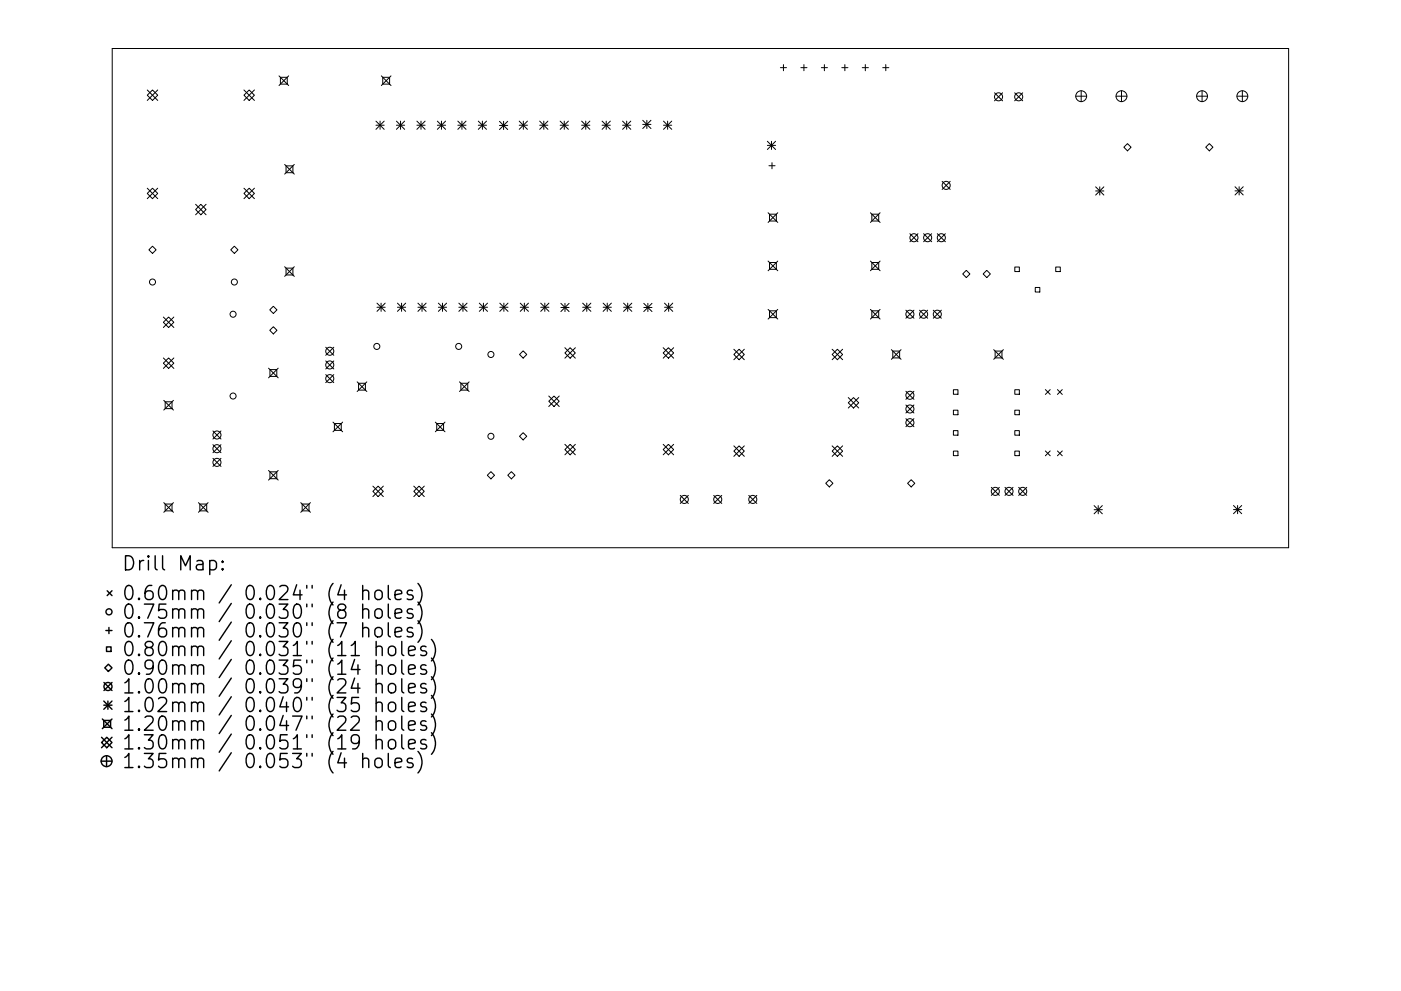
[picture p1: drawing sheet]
<svg xmlns="http://www.w3.org/2000/svg" width="297mm" height="210mm" viewBox="0 0 297 210" stroke-linecap="round" stroke-linejoin="round" font-family="sans-serif">
<defs><g id="words">
<g font-size="4.2">
<text x="25.7" y="121.1">Drill Map:</text>
<text x="25.7" y="127.4">0.60mm / 0.024&quot; (4 holes)</text>
<text x="25.7" y="131.3">0.75mm / 0.030&quot; (8 holes)</text>
<text x="25.7" y="135.3">0.76mm / 0.030&quot; (7 holes)</text>
<text x="25.7" y="139.2">0.80mm / 0.031&quot; (11 holes)</text>
<text x="25.7" y="143.2">0.90mm / 0.035&quot; (14 holes)</text>
<text x="25.7" y="147.2">1.00mm / 0.039&quot; (24 holes)</text>
<text x="25.7" y="151.1">1.02mm / 0.040&quot; (35 holes)</text>
<text x="25.7" y="155.1">1.20mm / 0.047&quot; (22 holes)</text>
<text x="25.7" y="159">1.30mm / 0.051&quot; (19 holes)</text>
<text x="25.7" y="163">1.35mm / 0.053&quot; (4 holes)</text>
</g>
</g></defs>
<g fill="none" stroke="#000" stroke-width=".21">
<path d="M23.8 10.3h249.4v105.9h-249.4zM31.2 19.1l2.2 2.2M33.4 19.1l-2.2 2.2M51.7 19.1l2.2 2.2M53.9 19.1l-2.2 2.2M59.2 16.1l2 2M59.5 16.4h1.4v1.4h-1.4zM61.2 16.1l-2 2M80.8 16.1l2.1 2M81.1 16.4h1.5v1.4h-1.5zM82.9 16.1l-2.1 2M165.5 14.4h1.3"/>
<path d="M166.1 13.7v1.3M169.8 14.4h1.3M170.4 13.7v1.3M174.1 14.4h1.3M174.8 13.7v1.3M178.5 14.4h1.3M179.1 13.7v1.3M182.8 14.4h1.3M183.5 13.7v1.3M187.2 14.4h1.3M187.8 13.7v1.3M210.9 19.7l1.7 1.7"/>
<path d="M212.6 19.7l-1.7 1.7M215.1 19.7l1.7 1.7M216.8 19.7l-1.7 1.7M229.2 19.3v2.3M237.8 19.3v2.3M254.9 19.3v2.3M263.4 19.3v2.3M31.2 20.2l1.1-1.1 1.1 1.1-1.1 1.1zM31.2 39.9l2.2 2.3M33.4 39.9l-2.2 2.3M51.7 20.2l1.1-1.1 1.1 1.1-1.1 1.1zM51.7 39.9l2.2 2.3"/>
<path d="M53.9 39.9l-2.2 2.3M60.3 34.9l2.1 2M60.6 35.2h1.5v1.4h-1.5zM62.4 34.9l-2.1 2M79.7 25.7l1.8 1.7M79.7 26.6h1.8M80.6 25.7v1.7M81.5 25.7l-1.8 1.7M84 26.6h1.8M84 25.7l1.8 1.7M84.9 25.7v1.7M85.8 25.7l-1.8 1.7"/>
<path d="M88.4 26.6h1.7M88.4 25.7l1.7 1.7M89.3 25.7v1.7M90.1 25.7l-1.7 1.7M92.7 26.6h1.8M92.7 25.7l1.8 1.7M93.6 25.7v1.7M94.5 25.7l-1.8 1.7M97.1 26.6h1.7M97.1 25.7l1.7 1.7M97.9 25.7v1.7M98.8 25.7l-1.7 1.7"/>
<path d="M101.4 26.6h1.7M101.4 25.7l1.7 1.7M102.3 25.7v1.7M103.1 25.7l-1.7 1.7M105.9 25.7l1.7 1.8M105.9 26.6h1.7M106.8 25.7v1.8M107.6 25.7l-1.7 1.8M110.1 26.6h1.7M110.1 25.7l1.7 1.7M111 25.7v1.7M111.8 25.7l-1.7 1.7"/>
<path d="M114.4 26.6h1.8M114.4 25.7l1.8 1.7M115.3 25.7v1.7M116.2 25.7l-1.8 1.7M118.8 26.6h1.7M118.8 25.7l1.7 1.7M119.6 25.7v1.7M120.5 25.7l-1.7 1.7M123.3 26.6h1.8M123.3 25.7l1.8 1.7M124.2 25.7v1.7M125.1 25.7l-1.8 1.7"/>
<path d="M127.7 26.6h1.7M127.7 25.7l1.7 1.7M128.5 25.7v1.7M129.4 25.7l-1.7 1.7M132 26.6h1.7M132 25.7l1.7 1.7M132.9 25.7v1.7M133.7 25.7l-1.7 1.7M136.3 25.5l1.7 1.8M136.3 26.4h1.7M137.1 25.5v1.8M138 25.5l-1.7 1.8"/>
<path d="M140.7 26.6h1.7M140.7 25.7l1.7 1.7M141.5 25.7v1.7M142.4 25.7l-1.7 1.7M162.7 30l1.7 1.7M162.7 30.8h1.7M163 35.2h1.3M163.6 30v1.7M163.7 34.5v1.3M164.4 30l-1.7 1.7M199.8 38.5l1.7 1.7M201.5 38.5l-1.7 1.7"/>
<path d="M228.1 20.4h2.3M232.3 39.6l1.7 1.8M233.2 39.6v1.8M234 39.6l-1.7 1.8M236.6 20.4h2.3M238.3 31.2l.7-.7 .8 .7-.8 .8zM253.7 20.4h2.3M255.6 31.2l.8-.7 .8 .7-.8 .8zM261.8 39.6l1.8 1.8M262.2 20.4h2.4M262.7 39.6v1.8M263.6 39.6l-1.8 1.8"/>
<path d="M31.2 41l1.1-1.1 1.1 1.1-1.1 1.2zM32.3 52.2l.8 .8-.8 .8-.7-.8zM41.5 43.3l2.2 2.3M42.6 43.3l1.1 1.2-1.1 1.1-1.1-1.1zM43.7 43.3l-2.2 2.3M48.9 53l.8-.8 .8 .8-.8 .8zM51.7 41l1.1-1.1 1.1 1.1-1.1 1.2zM60.3 56.6l2.1 2M60.6 56.9h1.5v1.4h-1.5zM62.4 56.6l-2.1 2M162.9 55.4l2 2M162.9 45.1l2 2.1"/>
<path d="M163.2 55.7h1.4v1.4h-1.4zM163.2 45.4h1.4v1.5h-1.4zM164.9 55.4l-2 2M164.9 45.1l-2 2.1M184.5 55.4l2.1 2M184.5 45.1l2.1 2.1M184.8 55.7h1.5v1.4h-1.5zM184.8 45.4h1.5v1.5h-1.5zM186.6 55.4l-2.1 2M186.6 45.1l-2.1 2.1M192.9 49.6l1.7 1.7M194.6 49.6l-1.7 1.7"/>
<path d="M195.8 49.6l1.7 1.7M197.5 49.6l-1.7 1.7M198.7 49.6l1.7 1.7M200.4 49.6l-1.7 1.7M204.9 57.4l.7 .7-.7 .8-.8-.8zM208.4 58.1l.8-.7 .8 .7-.8 .8zM215.2 56.7h.9v.9h-.9zM223.8 56.7h1v.9h-1zM232.3 40.5h1.7M261.8 40.5h1.8M34.6 68.4l1.1-1.1 1.2 1.1-1.2 1.1zM34.6 77.1l1.1-1.2 1.2 1.2-1.2 1.1z"/>
<path d="M34.6 67.3l2.3 2.2M34.6 75.9l2.3 2.3M36.9 67.3l-2.3 2.2M36.9 75.9l-2.3 2.3M56.9 78.1l2.1 2.1M57.2 78.4h1.5v1.5h-1.5zM58 65l.7 .7-.7 .8-.8-.8zM58 69.3l.7 .8-.7 .8-.8-.8zM59 78.1l-2.1 2.1M69.1 73.7l1.7 1.7M69.1 76.6l1.7 1.7M69.1 79.5l1.7 1.7"/>
<path d="M70.8 73.7l-1.7 1.7M70.8 76.6l-1.7 1.7M70.8 79.5l-1.7 1.7M79.9 64.3l1.8 1.8M79.9 65.2h1.8M80.8 64.3v1.8M81.7 64.3l-1.8 1.8M84.3 65.2h1.7M84.3 64.3l1.7 1.8M85.1 64.3v1.8M86 64.3l-1.7 1.8M88.6 65.2h1.7"/>
<path d="M88.6 64.3l1.7 1.8M89.5 64.3v1.8M90.3 64.3l-1.7 1.8M92.9 65.2h1.8M92.9 64.3l1.8 1.8M93.8 64.3v1.8M94.7 64.3l-1.8 1.8M97.3 65.2h1.7M97.3 64.3l1.7 1.8M98.2 64.3v1.8M99 64.3l-1.7 1.8M101.6 65.2h1.8"/>
<path d="M101.6 64.3l1.8 1.8M102.5 64.3v1.8M103.4 64.3l-1.8 1.8M106 65.2h1.7M106 64.3l1.7 1.8M106.8 64.3v1.8M107.7 64.3l-1.7 1.8M110.3 65.2h1.7M110.3 64.3l1.7 1.8M110.9 74.4l.8 .8-.8 .8-.8-.8zM111.2 64.3v1.8M112 64.3l-1.7 1.8"/>
<path d="M114.6 65.2h1.8M114.6 64.3l1.8 1.8M115.5 64.3v1.8M116.4 64.3l-1.8 1.8M118.9 64.4l1.8 1.7M118.9 65.2h1.8M119.8 74.9l1.1-1.1 1.1 1.1-1.1 1.1zM119.8 73.8l2.2 2.2M119.8 64.4v1.7M120.7 64.4l-1.8 1.7M122 73.8l-2.2 2.2M123.5 65.2h1.8"/>
<path d="M123.5 64.3l1.8 1.8M124.4 64.3v1.8M125.3 64.3l-1.8 1.8M127.9 65.2h1.7M127.9 64.3l1.7 1.8M128.7 64.3v1.8M129.6 64.3l-1.7 1.8M132.2 65.2h1.8M132.2 64.3l1.8 1.8M133.1 64.3v1.8M134 64.3l-1.8 1.8M136.5 65.2h1.7"/>
<path d="M136.5 64.4l1.7 1.7M137.4 64.4v1.7M138.2 64.4l-1.7 1.7M140.6 73.8l2.2 2.2M140.9 65.2h1.7M140.9 64.3l1.7 1.8M141.7 73.8l1.1 1.1-1.1 1.1-1.1-1.1zM141.8 64.3v1.8M142.6 64.3l-1.7 1.8M142.8 73.8l-2.2 2.2M155.6 74.1l2.2 2.2M156.7 74.1l1.1 1.1-1.1 1.1-1.1-1.1z"/>
<path d="M157.8 74.1l-2.2 2.2M162.9 65.6l2 2.1M163.2 65.9h1.4v1.5h-1.4zM164.9 65.6l-2 2.1M176.4 74.1l2.3 2.2M177.5 74.1l1.2 1.1-1.2 1.1-1.1-1.1zM178.7 74.1l-2.3 2.2M184.5 65.6l2.1 2.1M184.8 65.9h1.5v1.5h-1.5zM186.6 65.6l-2.1 2.1M189 74.2l2 2M189.3 74.5h1.4v1.4h-1.4z"/>
<path d="M191 74.2l-2 2M192.1 65.8l1.7 1.7M193.8 65.8l-1.7 1.7M195 65.8l1.7 1.7M196.7 65.8l-1.7 1.7M197.9 65.8l1.7 1.7M199.6 65.8l-1.7 1.7M210.7 74.2l2 2M211 74.5h1.4v1.4h-1.4zM212.7 74.2l-2 2M219.5 61h1v1h-1zM34.7 84.9l2.1 2.1"/>
<path d="M35 85.2h1.5v1.5h-1.5zM36.8 84.9l-2.1 2.1M45.1 91.4l1.8 1.7M45.1 94.3l1.8 1.8M45.1 97.2l1.8 1.8M46.9 91.4l-1.8 1.7M46.9 94.3l-1.8 1.8M46.9 97.2l-1.8 1.8M56.9 99.8l2.1 2.1M59 99.8l-2.1 2.1M70.6 89.6l2 2M70.9 89.9h1.4v1.4h-1.4z"/>
<path d="M72.6 89.6l-2 2M75.7 81l2.1 2.1M76 81.3h1.5v1.5h-1.5zM77.8 81l-2.1 2.1M92.3 89.6l2 2M92.6 89.9h1.4v1.4h-1.4zM94.3 89.6l-2 2M97.4 81l2.1 2.1M97.7 81.3h1.5v1.5h-1.5zM99.5 81l-2.1 2.1M110.1 92.6l.8-.8 .8 .8-.8 .7zM116.3 85.1l1.2-1.1 1.1 1.1-1.1 1.1z"/>
<path d="M116.3 84l2.3 2.2M118.6 84l-2.3 2.2M119.8 95.4l1.1-1.1 1.1 1.1-1.1 1.1zM119.8 94.3l2.2 2.2M122 94.3l-2.2 2.2M140.6 95.4l1.1-1.1 1.1 1.1-1.1 1.1zM140.6 94.3l2.2 2.2M142.8 94.3l-2.2 2.2M155.6 95.7l1.1-1.1 1.1 1.1-1.1 1.1zM155.6 94.6l2.2 2.2M157.8 94.6l-2.2 2.2M176.4 95.7l1.1-1.1 1.2 1.1-1.2 1.1z"/>
<path d="M176.4 94.6l2.3 2.2M178.7 94.6l-2.3 2.2M179.8 84.3l2.3 2.3M181 84.3l1.1 1.2-1.1 1.1-1.2-1.1zM182.1 84.3l-2.3 2.3M192.1 83l1.7 1.7M192.1 85.9l1.7 1.7M192.1 88.8l1.7 1.7M193.8 83l-1.7 1.7M193.8 85.9l-1.7 1.7M193.8 88.8l-1.7 1.7M202.1 82.7h1v1h-1z"/>
<path d="M202.1 87h1v1h-1zM202.1 91.4h1v.9h-1zM202.1 95.7h1v1h-1zM215.2 82.7h.9v1h-.9zM215.2 87h.9v1h-.9zM215.2 91.4h.9v.9h-.9zM215.2 95.7h.9v1h-.9zM221.6 82.7l1.1 1M221.6 95.7l1.1 1M222.7 82.7l-1.1 1M222.7 95.7l-1.1 1M224.2 82.7l1 1"/>
<path d="M224.2 95.7l1 1M225.2 82.7l-1 1M225.2 95.7l-1 1M34.7 106.6l2.1 2.1M35 106.9h1.5v1.5h-1.5zM36.8 106.6l-2.1 2.1M42.1 106.6l2 2.1M42.4 106.9h1.4v1.5h-1.4zM44.1 106.6l-2 2.1M57.2 100.1h1.5v1.5h-1.5zM63.8 106.6l2 2.1M64.1 106.9h1.4v1.5h-1.4z"/>
<path d="M65.8 106.6l-2 2.1M79.1 103.1l2.2 2.3M80.2 103.1l1.1 1.2-1.1 1.1-1.1-1.1zM81.3 103.1l-2.2 2.3M87.7 103.1l2.3 2.3M88.8 103.1l1.2 1.2-1.2 1.1-1.1-1.1zM90 103.1l-2.3 2.3M104.1 100.1l.8 .7-.8 .8-.8-.8zM108.4 100.1l.8 .7-.8 .8-.7-.8zM144.2 105.1l1.7 1.7M145.9 105.1l-1.7 1.7M151.3 105.1l1.7 1.7"/>
<path d="M153 105.1l-1.7 1.7M158.8 105.1l1.7 1.7M160.5 105.1l-1.7 1.7M175.8 101.8l.8 .7-.8 .8-.7-.8zM193.2 101.8l.8 .7-.8 .8-.8-.8zM210.2 103.4l1.7 1.7M211.9 103.4l-1.7 1.7M213.1 103.4l1.7 1.7M214.8 103.4l-1.7 1.7M216 103.4l1.7 1.7M217.7 103.4l-1.7 1.7M232 107.3l1.7 1.7"/>
<path d="M232 108.1h1.7M232.8 107.3v1.7M233.7 107.3l-1.7 1.7M261.5 108.1h1.8M261.5 107.2l1.8 1.8M262.4 107.2v1.8M263.3 107.2l-1.8 1.8"/>
<circle cx="200.6" cy="39.3" r=".85"/>
<circle cx="211.7" cy="20.5" r=".85"/>
<circle cx="216" cy="20.5" r=".85"/>
<circle cx="229.2" cy="20.4" r="1.15"/>
<circle cx="237.8" cy="20.4" r="1.15"/>
<circle cx="254.9" cy="20.4" r="1.15"/>
<circle cx="263.4" cy="20.4" r="1.15"/>
<circle cx="32.3" cy="59.8" r=".64"/>
<circle cx="49.7" cy="59.8" r=".64"/>
<circle cx="193.8" cy="50.4" r=".85"/>
<circle cx="196.7" cy="50.4" r=".85"/>
<circle cx="199.6" cy="50.4" r=".85"/>
<circle cx="49.4" cy="66.7" r=".64"/>
<circle cx="69.9" cy="74.5" r=".85"/>
<circle cx="69.9" cy="77.4" r=".85"/>
<circle cx="79.9" cy="73.5" r=".64"/>
<circle cx="97.2" cy="73.5" r=".64"/>
<circle cx="104.1" cy="75.2" r=".64"/>
<circle cx="192.9" cy="66.7" r=".85"/>
<circle cx="195.8" cy="66.7" r=".85"/>
<circle cx="198.7" cy="66.7" r=".85"/>
<circle cx="46" cy="95.2" r=".85"/>
<circle cx="46" cy="92.3" r=".85"/>
<circle cx="46" cy="98.1" r=".85"/>
<circle cx="49.4" cy="84" r=".64"/>
<circle cx="69.9" cy="80.3" r=".85"/>
<circle cx="104.1" cy="92.6" r=".64"/>
<circle cx="192.9" cy="83.9" r=".85"/>
<circle cx="192.9" cy="86.8" r=".85"/>
<circle cx="192.9" cy="89.7" r=".85"/>
<circle cx="145.1" cy="106" r=".85"/>
<circle cx="152.2" cy="106" r=".85"/>
<circle cx="159.6" cy="106" r=".85"/>
<circle cx="211" cy="104.3" r=".85"/>
<circle cx="213.9" cy="104.3" r=".85"/>
<circle cx="216.8" cy="104.3" r=".85"/>
</g>
<g fill="none" stroke="#000" stroke-width=".3">
<path d="M44.5 119.1l.8-.2 .6 .6v.8l-.3 .5-.3 .1-.8-.1M47.2 119.1l.1 .1-.1 .1-.2-.1 .2-.1v.2M22.4 133.8h1.3M22.6 137.2h.9v1h-.9zM22.7 125.3l1 1.1M23.1 133.1v1.3M23.7 125.3l-1 1.1M47.2 120.6l.1 .2-.1 .1-.2-.1 .2-.2v.3M76.9 125.5a.74 .74 0 0 1 1.3 .1v1.6M76.9 129.5a.74 .74 0 0 1 1.3 .1v1.6M76.9 133.4a.74 .74 0 0 1 1.3 .2v1.5M76.9 124.2v3"/>
<path d="M76.9 128.2v3M76.9 132.1v3M79.6 125.5a.81 .81 0 0 1 .8-.3 .81 .81 0 0 1 .6 .6v.8a.81 .81 0 0 1-.7 .6 .81 .81 0 0 1-.8-.6v-.8zM79.6 133.4a.81 .81 0 0 1 .8-.3 .81 .81 0 0 1 .6 .6v.9a.81 .81 0 0 1-.7 .6 .81 .81 0 0 1-.8-.6v-.9zM79.8 129.3a.81 .81 0 0 1 1.2 .4v.9a.81 .81 0 0 1-.7 .6 .81 .81 0 0 1-.8-.6v-.9zM79.8 137.4a.75 .75 0 0 1 1.2 .1v1.6M79.8 136.1v3M82.3 124.2v2.6l.5 .4M82.3 128.2v2.5l.5 .5M82.3 132.1v2.6l.5 .4M82.6 137.2a.81 .81 0 0 1 1.3 .5v.8a.81 .81 0 0 1-.8 .6 .81 .81 0 0 1-.8-.6v-.8zM83.8 126.2l1.4-.3-.2-.5-.8-.2-.4 .4v1.2l.1 .3 .3 .1 .8-.1"/>
<path d="M83.8 130.2l1.4-.3-.2-.6-.8-.1-.4 .4v1.1l.1 .3 .3 .2 .8-.2M83.8 134.1l1.4-.3-.2-.5-.8-.2-.4 .5v1.1l.1 .3 .3 .1 .8-.1M85.2 136.1v2.6l.4 .4M86.6 138.1l1.4-.3-.1-.6-.9-.1-.4 .4v1.2l.2 .2 .2 .2 .9-.2M87.5 125.4l-.7-.2-.5 .4 .2 .5 1 .3 .1 .2-.1 .5-.3 .1-.9-.1M87.5 129.3l-.7-.1-.5 .4 .2 .4 1 .3 .1 .3-.1 .4-.3 .2-.9-.2M87.5 133.3l-.7-.2-.5 .5 .2 .4 1 .3 .1 .3-.1 .4-.3 .1-.9-.1M88.6 123.8a3.4 3.4 0 0 1 0 4.6M88.6 127.7a3.4 3.4 0 0 1 0 4.6M88.6 131.7a3.4 3.4 0 0 1 0 4.6M90.3 137.2l-.7-.1-.4 .4 .1 .4 1 .3 .2 .3-.2 .4-.3 .2-.8-.2M91.5 135.7a3.4 3.4 0 0 1 0 4.5"/>
<path d="M91.5 139.6a3.4 3.4 0 0 1 0 4.6M21.5 156.4l2.2 2.2M21.7 152.5l2 2.1M22 152.8h1.4v1.5h-1.4zM22 148.7l1.7 1.8M22 149.6h1.7M22 144.8l1.7 1.7M22.2 141.7l.8-.8 .7 .8-.7 .8zM22.6 156.4l1.1 1.1-1.1 1.1-1.1-1.1zM22.9 148.7v1.8M23.7 144.8l-1.7 1.7M23.7 148.7l-1.7 1.8"/>
<path d="M23.7 152.5l-2 2.1M23.7 156.4l-2.2 2.2M76.9 159.8v3M79.8 141.3a.74 .74 0 0 1 1.2 .2v1.5M79.8 145.3a.75 .75 0 0 1 1.2 .1v1.6M79.8 149.3a.75 .75 0 0 1 1.2 .1v1.6M79.8 153.2a.75 .75 0 0 1 1.2 .2v1.5M79.8 157.2a.75 .75 0 0 1 1.2 .1v1.6M79.8 140v3M79.8 144v3M79.8 148v3M79.8 151.9v3"/>
<path d="M79.8 155.9v3M82.3 159.8v2.6l.5 .4M82.5 141.3a.81 .81 0 0 1 .8-.3 .81 .81 0 0 1 .6 .6v.9a.81 .81 0 0 1-.8 .6 .81 .81 0 0 1-.8-.6v-.9zM82.5 149.3a.81 .81 0 0 1 .8-.3 .81 .81 0 0 1 .6 .5v.9a.81 .81 0 0 1-.8 .6 .81 .81 0 0 1-.8-.6v-.9zM82.5 153.2a.81 .81 0 0 1 .8-.3 .81 .81 0 0 1 .6 .6v.9a.81 .81 0 0 1-.8 .6 .81 .81 0 0 1-.8-.6v-.9zM82.6 145.2a.81 .81 0 0 1 1.3 .4v.8a.81 .81 0 0 1-.8 .6 .81 .81 0 0 1-.8-.6v-.8zM82.6 157a.81 .81 0 0 1 1.3 .5v.8a.81 .81 0 0 1-.8 .6 .81 .81 0 0 1-.8-.6v-.8zM85.2 140v2.6l.4 .4M85.2 144v2.6l.4 .4M85.2 148v2.5l.4 .5M85.2 151.9v2.6l.4 .4M85.2 155.9v2.6l.4 .4"/>
<path d="M86.6 142l1.4-.2-.1-.6-.9-.2-.4 .5v1.1l.2 .3 .2 .1 .9-.1M86.6 146l1.4-.3-.1-.5-.9-.2-.4 .4v1.2l.2 .3 .2 .1 .9-.1M86.6 150l1.4-.3-.1-.6-.9-.1-.4 .4v1.1l.2 .3 .2 .2 .9-.2M86.6 153.9l1.4-.3-.1-.5-.9-.2-.4 .5v1.1l.2 .3 .2 .1 .9-.1M86.6 157.9l1.4-.3-.1-.6-.9-.1-.4 .4v1.2l.2 .2 .2 .2 .9-.2M88.6 159.4a3.4 3.4 0 0 1 0 4.6M90.3 141.2l-.7-.2-.4 .5 .1 .4 1 .3 .2 .3-.2 .4-.3 .1-.8-.1M90.3 145.2l-.7-.2-.4 .4 .1 .5 1 .3 .2 .2-.2 .5-.3 .1-.8-.1M90.3 149.1l-.7-.1-.4 .4 .1 .4 1 .3 .2 .3-.2 .4-.3 .2-.8-.2M90.3 153.1l-.7-.2-.4 .5 .1 .4 1 .3 .2 .3-.2 .4-.3 .1-.8-.1M90.3 157l-.7-.1-.4 .4 .1 .4 1 .3 .2 .3-.2 .4-.3 .2-.8-.2M91.5 143.6a3.4 3.4 0 0 1 0 4.6"/>
<path d="M91.5 147.5a3.4 3.4 0 0 1 0 4.6M91.5 151.5a3.4 3.4 0 0 1 0 4.6M91.5 155.5a3.4 3.4 0 0 1 0 4.5M21.4 161.5h2.3M22.6 160.3v2.3M76.9 161.1a.74 .74 0 0 1 1.3 .2v1.5M79.8 161a.81 .81 0 0 1 1.2 .4v.9a.81 .81 0 0 1-.7 .6 .81 .81 0 0 1-.8-.6v-.9zM83.8 161.8l1.4-.2-.2-.6-.8-.2-.4 .5v1.1l.1 .3 .3 .1 .8-.1M87.5 161l-.7-.2-.5 .5 .2 .4 1 .3 .1 .3-.1 .4-.3 .1-.9-.1"/>
<circle cx="23.1" cy="129.8" r=".64"/>
<circle cx="22.9" cy="145.7" r=".85"/>
<circle cx="22.6" cy="161.5" r="1.15"/>
</g>
<use href="#words"/>
</svg>
